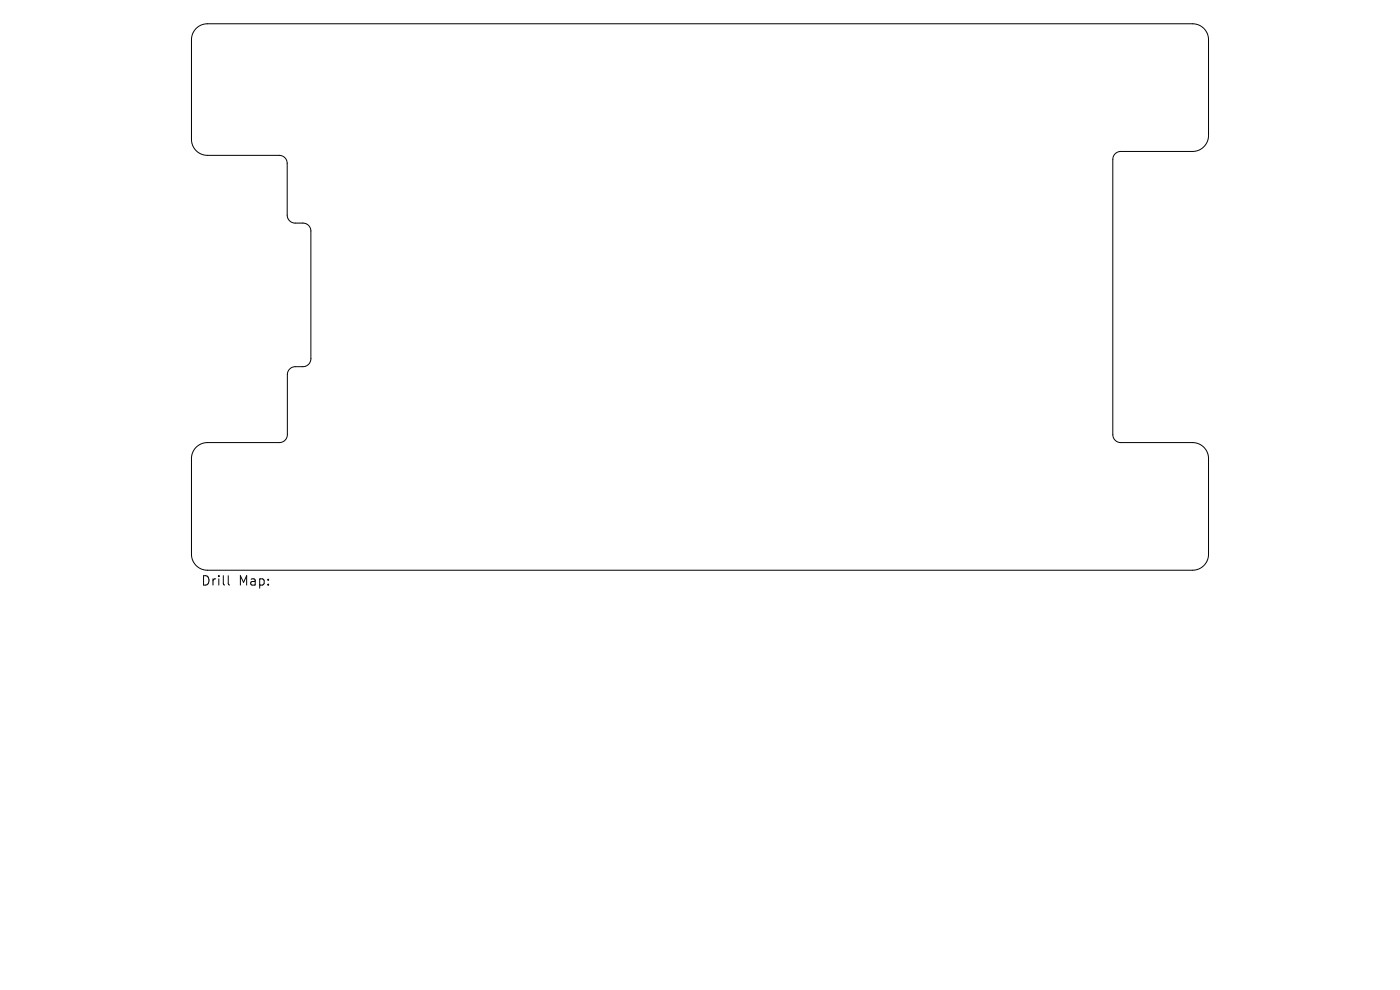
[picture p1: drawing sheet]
<svg xmlns="http://www.w3.org/2000/svg" width="297mm" height="210mm" viewBox="0 0 297 210" stroke-linecap="round" stroke-linejoin="round" font-family="sans-serif">
<defs><g id="words">
<g font-size="2.8">
<text x="42.6" y="124.5">Drill</text>
<text x="50.6" y="124.5">Map:</text>
</g>
</g></defs>
<path d="M41.6 6a3.4 3.4 0 0 1 2.4-1h209a3.4 3.4 0 0 1 3.4 3.4v20.3a3.4 3.4 0 0 1-3.4 3.4h-15.2a1.69 1.69 0 0 0-1.7 1.7v58.4a1.69 1.69 0 0 0 1.7 1.7h15.2a3.4 3.4 0 0 1 3.4 3.4v20.3a3.4 3.4 0 0 1-3.4 3.4h-209a3.4 3.4 0 0 1-3.4-3.4v-20.3a3.4 3.4 0 0 1 3.4-3.4h15.3a1.69 1.69 0 0 0 1.7-1.7v-12.7a1.69 1.69 0 0 1 1.7-1.7h1.6a1.69 1.69 0 0 0 1.7-1.7v-27.1a1.69 1.69 0 0 0-1.7-1.7h-1.7a1.69 1.69 0 0 1-1.7-1.7v-11a1.69 1.69 0 0 0-1.7-1.6h-15.2a3.4 3.4 0 0 1-3.4-3.4v-21.2a3.4 3.4 0 0 1 1-2.4zM48.4 122.1v1.7l.3 .3" fill="none" stroke="#000" stroke-width=".21"/>
<use href="#words"/>
</svg>
